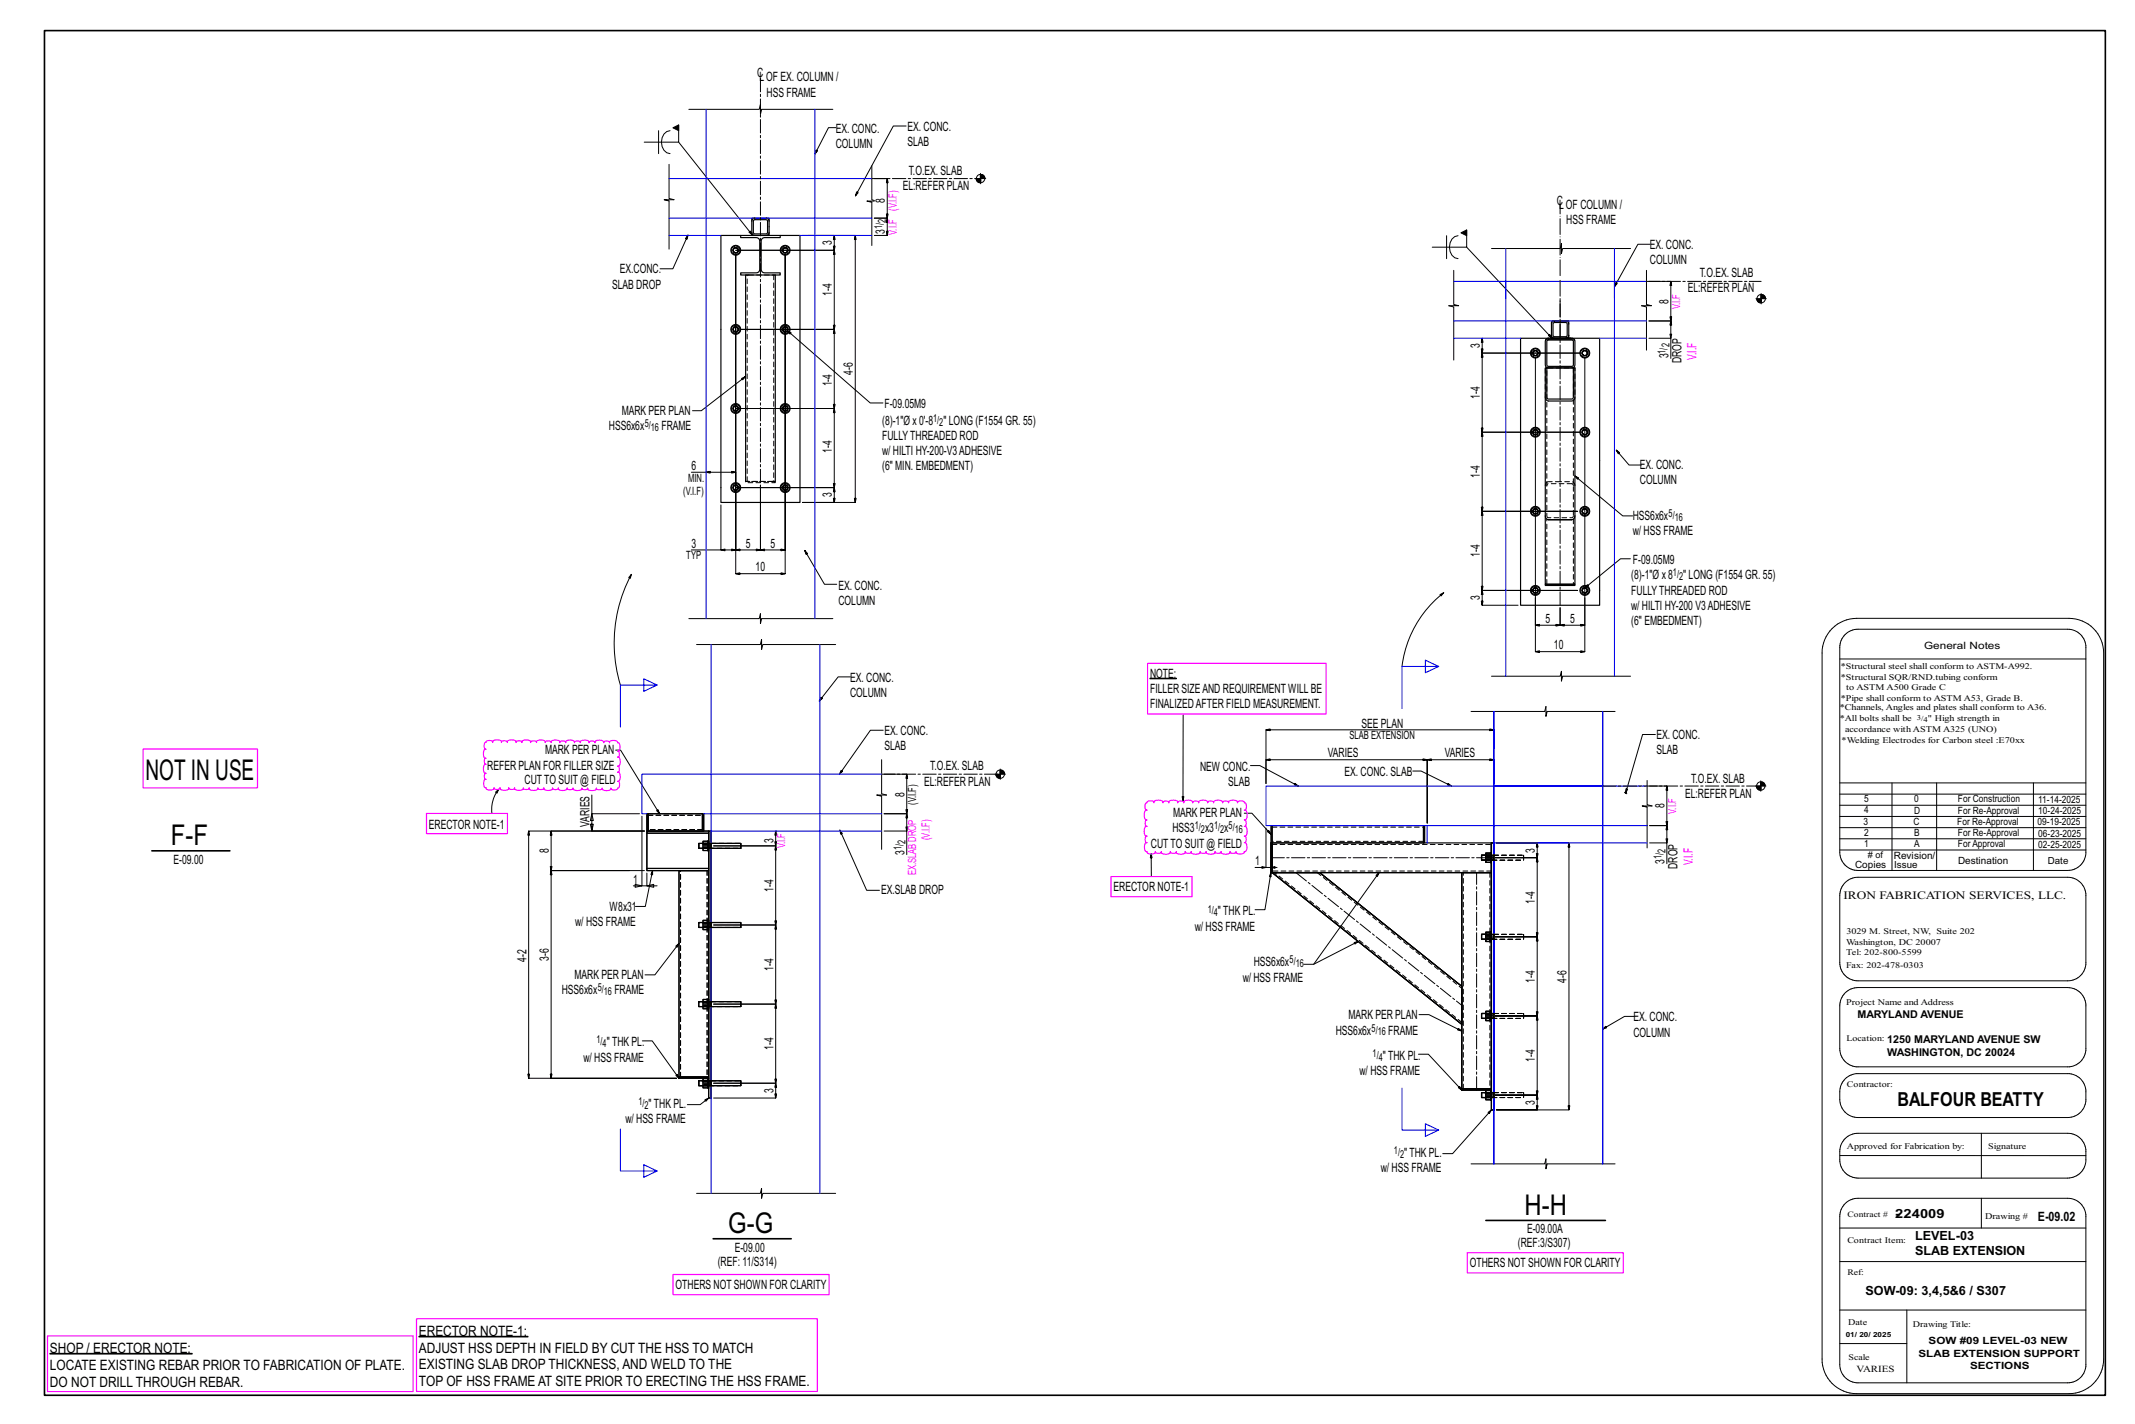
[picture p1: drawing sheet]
<svg xmlns="http://www.w3.org/2000/svg" width="914mm" height="610mm" viewBox="0 0 914 610" stroke-linecap="round" stroke-linejoin="round" font-family="sans-serif">
<defs><g id="words">
<g font-size="12.2">
<text x="62.4" y="334">NOT IN USE</text>
<text x="73.1" y="361.6">F-F</text>
<text x="653" y="520.2">H-H</text>
<text x="311.8" y="527.7">G-G</text>
</g>
<text font-size="8.3" x="812.7" y="473.4">BALFOUR BEATTY</text>
<g font-size="6.1">
<text x="179.4" y="571.8">ERECTOR NOTE-1:</text>
<text x="21.4" y="579.1">SHOP / ERECTOR NOTE:</text>
<text x="179.4" y="579">ADJUST HSS DEPTH IN FIELD BY CUT THE HSS TO MATCH</text>
<text x="21.4" y="586.3">LOCATE EXISTING REBAR PRIOR TO FABRICATION OF PLATE.</text>
<text x="179.4" y="586.3">EXISTING SLAB DROP THICKNESS, AND WELD TO THE</text>
<text x="21.4" y="593.6">DO NOT DRILL THROUGH REBAR.</text>
<text x="179.4" y="593.5">TOP OF HSS FRAME AT SITE PRIOR TO ERECTING THE HSS FRAME.</text>
</g>
<g font-size="5.5">
<text x="324.3" y="33">C</text>
<text x="325.2" y="34.8">L</text>
<text x="328.2" y="34.8">OF EX. COLUMN /</text>
<text x="328.3" y="41.3">HSS FRAME</text>
<text x="357.9" y="56.7">EX. CONC.</text>
<text x="388.6" y="56">EX. CONC.</text>
<text x="357.9" y="63.2">COLUMN</text>
<text x="388.6" y="62.5">SLAB</text>
<text x="389.2" y="74.8">T.O.EX. SLAB</text>
<text x="386.6" y="81.3">EL:REFER PLAN</text>
<text x="379" y="86.8" transform="rotate(-90 379 86.8)">8</text>
<text x="666.8" y="87.8">C</text>
<text x="667.8" y="89.4">L</text>
<text x="670.7" y="89.4">OF COLUMN /</text>
<text x="670.8" y="96">HSS FRAME</text>
<text x="379" y="100.3" transform="rotate(-90 379 100.3)">3</text>
<text x="356.3" y="105" transform="rotate(-90 356.3 105)">3</text>
<text x="706.6" y="106.7">EX. CONC.</text>
<text x="706.6" y="113.2">COLUMN</text>
<text x="265.5" y="117.1">EX.CONC.</text>
<text x="728" y="118.5">T.O.EX. SLAB</text>
<text x="262.2" y="123.6">SLAB DROP</text>
<text x="722.8" y="125.1">EL:REFER PLAN</text>
<text x="356.3" y="126.7" transform="rotate(-90 356.3 126.7)">1-4</text>
<text x="714.6" y="130" transform="rotate(-90 714.6 130)">8</text>
<text x="633.8" y="149" transform="rotate(-90 633.8 149)">3</text>
<text x="714.6" y="153.4" transform="rotate(-90 714.6 153.4)">3</text>
<text x="720.1" y="155.5" transform="rotate(-90 720.1 155.5)">DROP</text>
<text x="365.3" y="160.6" transform="rotate(-90 365.3 160.6)">4-6</text>
<text x="356.3" y="165.5" transform="rotate(-90 356.3 165.5)">1-4</text>
<text x="633.8" y="170.8" transform="rotate(-90 633.8 170.8)">1-4</text>
<text x="266.3" y="177.7">MARK PER PLAN</text>
<text x="378.8" y="174.8">F-09.05M9</text>
<text x="260.8" y="184.2">HSS6x6x</text>
<text x="283.3" y="184.2">FRAME</text>
<text x="377.8" y="181.8">(8)-1&quot;Ø x 0'-8</text>
<text x="404" y="181.8">&quot; LONG (F1554 GR. 55)</text>
<text x="377.8" y="188.3">FULLYTHREADED ROD</text>
<text x="356.3" y="193.8" transform="rotate(-90 356.3 193.8)">1-4</text>
<text x="377.8" y="194.9">w/ HILTI HY-200-V3ADHESIVE</text>
<text x="296.1" y="201.2">6</text>
<text x="377.8" y="201.4">(6&quot; MIN. EMBEDMENT)</text>
<text x="702.3" y="200.9">EX. CONC.</text>
<text x="633.8" y="204.6" transform="rotate(-90 633.8 204.6)">1-4</text>
<text x="702.3" y="207.4">COLUMN</text>
<text x="356.3" y="212.9" transform="rotate(-90 356.3 212.9)">3</text>
<text x="699.3" y="222.5">HSS6x6x</text>
<text x="699.3" y="229">w/ HSS FRAME</text>
<text x="296.1" y="234.4">3</text>
<text x="319.4" y="234.4">5</text>
<text x="330" y="234.4">5</text>
<text x="633.8" y="238.5" transform="rotate(-90 633.8 238.5)">1-4</text>
<text x="323.6" y="244.6">10</text>
<text x="699.3" y="241.3">F-09.05M9</text>
<text x="698.6" y="248">(8)-1&quot;Ø x 8</text>
<text x="720.9" y="248">&quot; LONG (F1554 GR. 55)</text>
<text x="359.1" y="252.4">EX. CONC.</text>
<text x="633.8" y="257" transform="rotate(-90 633.8 257)">3</text>
<text x="698.6" y="254.5">FULLYTHREADED ROD</text>
<text x="359.1" y="258.9">COLUMN</text>
<text x="698.6" y="261">w/ HILTI HY-200 V3ADHESIVE</text>
<text x="661.9" y="266.7">5</text>
<text x="672.4" y="266.7">5</text>
<text x="698.6" y="267.6">(6&quot; EMBEDMENT)</text>
<text x="665.5" y="278">10</text>
<text x="364.1" y="291.9">EX. CONC.</text>
<text x="492.6" y="290.1">NOTE:</text>
<text x="364.1" y="298.4">COLUMN</text>
<text x="492.6" y="296.6">FILLER SIZEAND REQUIREMENT WILLBE</text>
<text x="492.6" y="303.1">FINALIZEDAFTER FIELD MEASUREMENT.</text>
<text x="583.1" y="311.4">SEE PLAN</text>
<text x="378.8" y="314.6">EX. CONC.</text>
<text x="709.4" y="316.2">EX. CONC.</text>
<text x="233.5" y="323">MARK PER PLAN</text>
<text x="378.8" y="321.1">SLAB</text>
<text x="709.4" y="322.7">SLAB</text>
<text x="208.7" y="329.5">REFER PLAN FOR FILLER SIZE</text>
<text x="398.3" y="329.8">T.O.EX. SLAB</text>
<text x="568.7" y="324.2">VARIES</text>
<text x="618.8" y="324.2">VARIES</text>
<text x="224.7" y="335.8">CUTTO SUIT @ FIELD</text>
<text x="514" y="330">NEW CONC.</text>
<text x="575.8" y="332.1">EX. CONC. SLAB</text>
<text x="724.3" y="335">T.O.EX. SLAB</text>
<text x="387.4" y="341.1" transform="rotate(-90 387.4 341.1)">8</text>
<text x="395.8" y="336.3">EL:REFER PLAN</text>
<text x="526" y="336.6">SLAB</text>
<text x="721.7" y="341.5">EL:REFER PLAN</text>
<text x="712.9" y="346" transform="rotate(-90 712.9 346)">8</text>
<text x="252.5" y="353.9" transform="rotate(-90 252.5 353.9)">VARIES</text>
<text x="502.4" y="349.8">MARK PER PLAN</text>
<text x="183.7" y="354.8">ERECTOR NOTE-1</text>
<text x="502.1" y="356.3">HSS3</text>
<text x="516.1" y="356.3">x3</text>
<text x="524.4" y="356.3">x</text>
<text x="235.1" y="365.3" transform="rotate(-90 235.1 365.3)">8</text>
<text x="331.2" y="360.7" transform="rotate(-90 331.2 360.7)">3</text>
<text x="387.4" y="365.9" transform="rotate(-90 387.4 365.9)">3</text>
<text x="492.9" y="362.8">CUTTO SUIT @ FIELD</text>
<text x="657.4" y="365" transform="rotate(-90 657.4 365)">3</text>
<text x="74.3" y="369.8">E-09.00</text>
<text x="537.5" y="370.4">1</text>
<text x="712.9" y="369.8" transform="rotate(-90 712.9 369.8)">3</text>
<text x="718.4" y="371.9" transform="rotate(-90 718.4 371.9)">DROP</text>
<text x="271.2" y="378.2">1</text>
<text x="331.2" y="381.7" transform="rotate(-90 331.2 381.7)">1-4</text>
<text x="377.4" y="382.8">EX.SLAB DROP</text>
<text x="476.9" y="381.3">ERECTOR NOTE-1</text>
<text x="657.4" y="386.8" transform="rotate(-90 657.4 386.8)">1-4</text>
<text x="261.1" y="390.1">W8x31</text>
<text x="521.7" y="391.9">&quot; THK PL.</text>
<text x="246.4" y="396.6">w/ HSS FRAME</text>
<text x="511.7" y="398.4">w/ HSS FRAME</text>
<text x="225.4" y="411.9" transform="rotate(-90 225.4 411.9)">4-2</text>
<text x="235.1" y="411.5" transform="rotate(-90 235.1 411.5)">3-6</text>
<text x="537" y="413.7">HSS6x6x</text>
<text x="246.1" y="419.1">MARK PER PLAN</text>
<text x="331.2" y="415.6" transform="rotate(-90 331.2 415.6)">1-4</text>
<text x="240.6" y="425.6">HSS6x6x</text>
<text x="263.1" y="425.6">FRAME</text>
<text x="532.2" y="420.2">w/ HSS FRAME</text>
<text x="657.4" y="420.7" transform="rotate(-90 657.4 420.7)">1-4</text>
<text x="671" y="420.7" transform="rotate(-90 671 420.7)">4-6</text>
<text x="577.6" y="436.3">MARK PER PLAN</text>
<text x="699.6" y="437.2">EX. CONC.</text>
<text x="572.1" y="442.9">HSS6x6x</text>
<text x="594.6" y="442.9">FRAME</text>
<text x="699.6" y="443.7">COLUMN</text>
<text x="259.8" y="448">&quot; THK PL.</text>
<text x="331.2" y="449.4" transform="rotate(-90 331.2 449.4)">1-4</text>
<text x="249.9" y="454.5">w/ HSS FRAME</text>
<text x="592.2" y="453.6">&quot; THK PL.</text>
<text x="657.4" y="454.5" transform="rotate(-90 657.4 454.5)">1-4</text>
<text x="582.3" y="460.1">w/ HSS FRAME</text>
<text x="331.2" y="467.9" transform="rotate(-90 331.2 467.9)">3</text>
<text x="657.4" y="473" transform="rotate(-90 657.4 473)">3</text>
<text x="277.8" y="474.3">&quot; THK PL.</text>
<text x="267.8" y="480.8">w/ HSS FRAME</text>
<text x="601.4" y="495.2">&quot; THK PL.</text>
<text x="591.4" y="501.7">w/ HSS FRAME</text>
<text x="654" y="527.9">E-09.00A</text>
<text x="872.8" y="522.9">E-09.02</text>
<text x="650" y="533.8">(REF:3/S307)</text>
<text x="314.7" y="535.8">E-09.00</text>
<text x="307.4" y="542.1">(REF: 11/S314)</text>
<text x="629.5" y="542.4">OTHERS NOT SHOWN FOR CLARITY</text>
<text x="289.3" y="551.7">OTHERS NOT SHOWN FOR CLARITY</text>
</g>
<g font-size="5.5" fill="#f0f">
<text x="726.7" y="154.1" transform="rotate(-90 726.7 154.1)">V.I.F</text>
<text x="725" y="370.4" transform="rotate(-90 725 370.4)">V.I.F</text>
</g>
<g font-size="5.4">
<text x="811.7" y="521.2">-</text>
<text x="811.7" y="521.2">224009</text>
<text x="820.3" y="530.8">LEVEL-03</text>
<text x="820.3" y="537.4">SLAB EXTENSION</text>
<text x="799" y="554.6">SOW-09: 3,4,5&amp;6 / S307</text>
</g>
<g font-size="4.9" fill="#f0f">
<text x="384" y="90.3" transform="rotate(-90 384 90.3)">(V.I.F)</text>
<text x="384" y="100.5" transform="rotate(-90 384 100.5)">V.I.F</text>
<text x="719.6" y="132.4" transform="rotate(-90 719.6 132.4)">V.I.F</text>
<text x="717.9" y="348.4" transform="rotate(-90 717.9 348.4)">V.I.F</text>
<text x="398.2" y="359.7" transform="rotate(-90 398.2 359.7)">(V.I.F)</text>
<text x="336.3" y="363.1" transform="rotate(-90 336.3 363.1)">V.I.F</text>
<text x="392.4" y="374.7" transform="rotate(-90 392.4 374.7)">EX.SLAB DROP</text>
</g>
<g font-size="4.9">
<text x="294.8" y="206.2">MIN.</text>
<text x="292.6" y="212">(V.I.F)</text>
<text x="293.9" y="239.5">TYP</text>
<text x="578" y="316.5">SLAB EXTENSION</text>
<text x="392.4" y="344.6" transform="rotate(-90 392.4 344.6)">(V.I.F)</text>
<text x="789.5" y="384.8">IRON FABRICATION SERVICES, LLC.</text>
</g>
<g font-size="4.7">
<text x="379.4" y="95.6" transform="rotate(-90 379.4 95.6)">2</text>
<text x="377.8" y="98.2" transform="rotate(-90 377.8 98.2)">1/</text>
<text x="715" y="148.8" transform="rotate(-90 715 148.8)">2</text>
<text x="713.4" y="151.4" transform="rotate(-90 713.4 151.4)">1/</text>
<text x="276.2" y="183">5/</text>
<text x="278.8" y="184.7">16</text>
<text x="399.7" y="180.6">1/</text>
<text x="402.3" y="182.2">2</text>
<text x="714.7" y="221.2">5/</text>
<text x="717.3" y="222.9">16</text>
<text x="716.5" y="246.8">1/</text>
<text x="719.1" y="248.4">2</text>
<text x="511.8" y="355.1">1/</text>
<text x="514.4" y="356.7">2</text>
<text x="520" y="355.1">1/</text>
<text x="522.6" y="356.7">2</text>
<text x="526.2" y="355.1">5/</text>
<text x="528.8" y="356.7">16</text>
<text x="386.1" y="363.8" transform="rotate(-90 386.1 363.8)">1/</text>
<text x="387.8" y="361.2" transform="rotate(-90 387.8 361.2)">2</text>
<text x="713.3" y="365.1" transform="rotate(-90 713.3 365.1)">2</text>
<text x="711.7" y="367.7" transform="rotate(-90 711.7 367.7)">1/</text>
<text x="517.3" y="390.6">1/</text>
<text x="519.9" y="392.3">4</text>
<text x="552.3" y="412.5">5/</text>
<text x="555" y="414.1">16</text>
<text x="256" y="424.4">5/</text>
<text x="258.6" y="426">16</text>
<text x="587.4" y="441.6">5/</text>
<text x="590.1" y="443.3">16</text>
<text x="255.5" y="446.7">1/</text>
<text x="258.1" y="448.4">4</text>
<text x="587.9" y="452.3">1/</text>
<text x="590.5" y="454">4</text>
<text x="273.4" y="473">1/</text>
<text x="276.1" y="474.7">2</text>
<text x="597" y="493.9">1/</text>
<text x="599.6" y="495.6">2</text>
</g>
<g font-size="4.6">
<text x="795.6" y="436">MARYLAND AVENUE</text>
<text x="808.3" y="446.4">1250 MARYLAND AVENUE SW</text>
<text x="808.3" y="452">WASHINGTON, DC 20024</text>
</g>
<g font-size="4.3">
<text x="824.1" y="277.6">General Notes</text>
<text x="798.4" y="343.5">5</text>
<text x="819.8" y="343.5">0</text>
<text x="838.6" y="343.5">For Construction</text>
<text x="873" y="343.8">11-14-2025</text>
<text x="798.1" y="353">3</text>
<text x="798.4" y="348.2">4</text>
<text x="819.5" y="353.1">C</text>
<text x="819.8" y="348.3">D</text>
<text x="838.3" y="353.1">For Re-Approval</text>
<text x="838.6" y="348.3">For Re-Approval</text>
<text x="872.7" y="353.4">09-19-2025</text>
<text x="873" y="348.6">10-24-2025</text>
<text x="798.4" y="357.8">2</text>
<text x="819.8" y="357.9">B</text>
<text x="838.6" y="357.8">For Re-Approval</text>
<text x="873" y="358.1">06-23-2025</text>
<text x="798.4" y="362.6">1</text>
<text x="819.8" y="362.6">A</text>
<text x="838.6" y="362.6">For Approval</text>
<text x="873" y="362.9">02-25-2025</text>
<text x="794.5" y="371.5">Copies</text>
<text x="811.1" y="367.7">Revision/</text>
<text x="838.6" y="369.7">Destination</text>
<text x="826" y="575.6">SOW #09 LEVEL-03 NEW</text>
<text x="821.7" y="580.8">SLAB EXTENSION SUPPORT</text>
<text x="843.7" y="586">SECTIONS</text>
</g>
<g font-size="4.2">
<text x="811.3" y="371.4">Issue</text>
<text x="877.1" y="369.8">Date</text>
</g>
<text font-size="4" x="795.1" y="587.5">VARIES</text>
<text font-size="3.9" x="799.9" y="367.1"># of</text>
<g font-size="3.7">
<text x="788.4" y="286.2">*Structural steel shall conform to ASTM-A992.</text>
<text x="788.4" y="291.2">*Structural SQR/RND.tubing conform</text>
<text x="790.7" y="295.5">to ASTM A500 Grade C</text>
<text x="787.9" y="304.1">*Channels, Angles and plates shall conform to A36.</text>
<text x="788.4" y="300.2">*Pipe shall conform to ASTM A53, Grade B.</text>
<text x="788" y="308.9">*All bolts shall be</text>
<text x="825.7" y="308.9">&quot; High strength in</text>
<text x="790.2" y="313.2">accordance with ASTM A325 (UNO)</text>
<text x="788.8" y="318">*Welding Electrodes for Carbon steel :E70xx</text>
<text x="790.8" y="399.9">3029 M. Street, NW, Suite 202</text>
<text x="790.7" y="404.6">Washington, DC 20007</text>
<text x="790.7" y="409">Tel: 202-800-5599</text>
<text x="790.7" y="414.2">Fax: 202-478-0303</text>
<text x="790.7" y="430">Project Name and Address</text>
<text x="790.8" y="445.6">Location:</text>
<text x="791" y="465.3">Contractor:</text>
<text x="791" y="491.9">Approved for Fabrication by:</text>
<text x="851.5" y="492">Signature</text>
<text x="850.2" y="522">Drawing #</text>
<text x="791.2" y="532.3">Contract Item:</text>
<text x="791.5" y="567.4">Date</text>
<text x="819.3" y="568.1">Drawing Title:</text>
<text x="791.7" y="582.1">Scale</text>
</g>
<text font-size="3.6" x="791.2" y="545.9">Ref:</text>
<text font-size="3.5" x="791.3" y="520.8">Contract #</text>
<g font-size="3.2">
<text x="821" y="308">3/</text>
<text x="823.9" y="309.1">4</text>
</g>
<text font-size="3" x="790.5" y="572.4">01/ 20/ 2025</text>
</g></defs>
<path d="M492.6 290.4l11.2 .2zM21.4 579.4h60.9v.2h-60.9zM179.4 572.1h46.7v.2h-46.7z" fill="#000" stroke="#000" stroke-width=".5"/>
<g fill="none" stroke="#000" stroke-width=".43">
<path d="M282.1 55.9v9.9M287 55.9a4.8 4.8 0 0 0-3.4 6.8l.8 1.6 1.2 1.1 1.4 .4M290.7 53.5v7.4h-14.8M295 46.8h30.2l.5-2.1v4.2l.5-2.1h30.5M358 54.6h-3.2l-5.8 11.4 .5-1.8 .7 .4-1.2 1.4M388.1 53.9h-5.5l-16.2 30 .5-1.8 .6 .4-1.1 1.4M286.5 70.4v14.6l2.2 .5h-4.3l2.1 .5v20.6M290.7 60.9l31.5 39.6-1.4-1.1 .6-.5 .8 1.6M373.4 70.9v14.7l1.1 .2M374.5 76.5h5.5l-.4 1.7h.8l-.4-1.7v16.9l-.4-1.8h.8l-.4 1.8h-5.5h5.5l-.4 1.7h.8l-.4-1.7v7.4l-.4-1.8h.8l-.4 1.8h-5.5M417.7 76.5h4.5M420 74.2v4.5"/>
<path d="M374.5 86.1h-3.2l2.1 .5v18.5M628.2 98.4v7.4h-14.8M294.7 100.6l-1.1 1.5 .7 .3 .4-1.8-6.5 14.5h-5.5M315.1 109.3v126.1l1.8 .4v-.8l-1.8 .4h10.6l-1.8 .4v-.8l1.8 .4v-27.7v27.7l1.7 .4v-.8l-1.7 .4h10.6l-1.8 .4v-.8l1.8 .4v-126.1v136.3l-1.8-.4v.8l1.8-.4h-21.2l1.8-.4v.8l-1.8-.4zM343.7 100.8h22.6l-.4 1.7h.8l-.4-1.7v114.3l-.4-1.8h.8l-.4 1.8h-22.6h13.6l.4-1.8h-.8l.4 1.8v-6.4l.4 1.8h-.8l.4-1.8h-42.2M345.8 100.8h11.5l-.4 1.7h.8l-.4-1.7v6.3l-.4-1.7h.8l-.4 1.7h-42.2h42.2l-.4 1.8h.8l-.4-1.8v33.9l-.4-1.7h.8l-.4 1.7h-40.1h40.1l-.4 1.8h.8l-.4-1.8v33.9l-.4-1.8h.8l-.4 1.8h-42.2h42.2l-.4 1.7h.8l-.4-1.7v33.8l-.4-1.7h.8l-.4 1.7h-42.2M619.6 100.9v9.8M622.6 115.7v14.6l2.1 .6h-4.2l2.1 .5v22.7M624.5 100.9a4.8 4.8 0 0 0-3.4 6.8l.8 1.6 1.2 1.1 1.4 .3M628.2 105.8l36.5 38.9-1.5-1 .5-.5 1 1.5M638.8 106.4h29.4l.5-2.1v4.2l.6-2.1h29.1M705.2 115.7v14.6l2.1 .6h-4.2l2.1 .5v18.5"/>
<path d="M706.7 104.6h-5.2l-10 18.1 .5-1.7 .7 .3-1.2 1.4M706.2 120.5h9.4l-.4 1.7h.8l-.4-1.7v16.9l-.4-1.8h.8l-.4 1.8h-9.4h9.4l-.4 1.7h.8l-.4-1.7v7.4M752.1 127.9h4.4M754.3 125.6v4.5M337.3 141.6l1 1.4 .5-.6-1.5-.8 35.4 30.9h5.5M634.8 144.8l-.4 1.8h.8l-.4-1.8v6.4l-.4-1.8h.8l-.4 1.8h41.8h-41.8l-.4 1.7h.8l-.4-1.7v33.8l-.4-1.7h.8l-.4 1.7h41.8h-41.8l-.4 1.8h.8l-.4-1.8v33.9l-.4-1.8h.8l-.4 1.8h40.8h-40.8l-.4 1.7h.8l-.4-1.7v33.9l-.4-1.8h.8l-.4 1.8h40.8h-40.8l-.4 1.7h.8l-.4-1.7v6.3l-.4-1.7h.8l-.4 1.7h15.4M657.6 153.3v114.4l1.7 .3v-.7l-1.7 .4h10.6l-1.8 .3v-.7l1.8 .4v-7.5v7.5l1.7 .3v-.7l-1.7 .4h10.6l-1.8 .3v-.7l1.8 .4v-114.4M706.2 144.8h9.4v8.6M715.2 143.1h.8l-.4 1.7zM319.3 161.2l-1.7 .8 .5 .6 1.2-1.4-18.9 14.6h-3.8M692.2 192.7l.9 1.6 .6-.5-1.5-1.1 5.5 6.4h5.3M296.1 202.2h6.3l1.8 .3v-.7l-1.8 .4h12.7l-1.7 .3v-.7l1.7 .4v6.5"/>
<path d="M308.8 216.2v19.2h-12.7M315.1 210.9v24.5l-1.7-.4v.8l1.7-.4h-6.3M674.5 203.8l1.1 1.4 .5-.6-1.6-.8 20.5 17.1h4.2M308.8 235.4l1.7-.4v.8zM344.6 235.6l.6 1.7 .7-.4-1.3-1.3 8.5 14.5h5.3M698.3 239.2h-4.2l-15.3 12.5 1.1-1.4 .5 .6-1.6 .8M270.4 245.9l-.5 1.7-.6-.3zM270.4 245.9a62.2 62.2 0 0 0-4.7 47.4M616.7 254.5l1.6-.8-1.1 1.4zM618.3 253.7a47.4 47.4 0 0 0-17.8 31.6M657.6 255.9v23.1l1.7 .3v-.7l-1.7 .4h21.2l-1.8 .3v-.7l1.8 .4v-23.1M295 264.8h30.2l.5-2.1v4.2l.5-2.1h30.5"/>
<path d="M298.3 275.9h27.3l.6-2.1v4.2l.5-2.1h31.2M784.7 269.1a15.1 15.1 0 0 1 10.5-4.4h90.9a14.9 14.9 0 0 1 14.9 14.9v302.2a14.9 14.9 0 0 1-14.9 14.8h-90.9a14.7 14.7 0 0 1-14.8-14.8v-302.2a14.7 14.7 0 0 1 4.3-10.5zM790.2 271.6a7.9 7.9 0 0 1 5.6-2.2h89.8a7.8 7.8 0 0 1 7.8 7v88.4a7.7 7.7 0 0 1-7.8 7.8h-89.8a7.8 7.8 0 0 1-7.8-7.8v-87.7a7.6 7.6 0 0 1 2.2-5.5zM364.2 289.8h-5.2l-8.1 10.3 .8-1.6 .6 .5-1.4 1.1M638.8 289.5h29.4l.5-2.1v4.2l.6-2.1h29.1M788 282.1h105.4M378.3 312.6h-5.5l-13.3 18.8 .7-1.6 .7 .4-1.4 1.2M506.7 305.6v37.2l-.4-1.8h.7l-.3 1.8M630 304.6h31.6l.5-2.1v4.2l.5-2.1h29.1M709 314.4h-5.5l-7.3 25.1 .2-1.8 .7 .2-.9 1.6M212.3 339.1l1.3-1.2-.7 1.7zM213.6 337.9a14 14 0 0 0-2.9 10.3"/>
<path d="M263.7 321.1h2.1l16.7 27.3-1.3-1.3 .7-.4 .6 1.7M377.6 325.2v14.6l2.1 .6h-4.2l2.1 .5v22.7M378.6 331.4h9.8l-.4 1.8h.7l-.3-1.8v17l-.4-1.8h.7l-.3 1.8h-9.8h9.8l-.4 1.7h.7l-.3-1.7v7.4M426.2 331.4h4.4M428.4 329.2v4.4M535.6 327.7h4l16.4 8.8-1.7-.5 .4-.7 1.3 1.2M605.1 330.1h3.5l13.1 6.4-1.8-.4 .3-.7 1.5 1.1M639.8 320.2v-7.8l-1.7-.3v.7l1.7-.4h-97.6l1.8-.3v.7l-1.8-.4v23v-10.2l1.8 .4v-.7l-1.8 .3h69l-1.7 .4v-.7l1.7 .3v27.2v-27.2l1.8 .4v-.7l-1.8 .3h28.6l-1.7 .4v-.7l1.7 .3v10.2M695.8 339.2l.4 .3M696.2 339.5l.5 .3M705.4 334.1v10.4l2.2 .5h-4.3l2.1 .5v17.5M706.5 336.5h7.4l-.4 1.7h.8l-.4-1.7v16.9l-.4-1.7h.8l-.4 1.7h-7.4h7.4l-.4 1.8h.8l-.4-1.8v7.4"/>
<path d="M751.9 336.5h4.4M754.1 334.3v4.4M788 335.2h105.4M788 340h105.4M810.3 335.2v37.4M829.4 335.2v37.4M870.9 335.2v37.4M253.5 348.4l.6 2.9h-1.2zM253.5 340.3v8.1h20.4M253.5 348.4v7.4l-.6-3h1.2l-.6 3h22.5M274.9 349.4v29.8h-3.7M276 355.8h-40l-.3 1.7h.7l-.4-1.7v16.9l-.3-1.8h.7l-.4 1.8h40"/>
<path d="M276 355.8h-49.6l-.4 1.7h.8l-.4-1.7v105.8l-.4-1.8h.8l-.4 1.8h63.4h-53.8l.4-1.8h-.7l.3 1.8v-88.9l.4 1.7h-.7l.3-1.7h33.6M332.4 355.8l-.6 1.7h.8l-.4-1.7v6.3l-.4-1.7h.8l-.4 1.7h-26.6h26.6l-.4 1.8h.8l-.4-1.8v33.9l-.4-1.8h.8l-.4 1.8h-26.6h26.6l-.4 1.7h.8l-.4-1.7v33.8l-.4-1.7h.8l-.4 1.7h-26.6h26.6l-.4 1.8h.8l-.4-1.8v33.9l-.4-1.7h.8l-.4 1.7h-26.6h26.6l-.4 1.8h.8l-.4-1.8v6.4l-.4-1.8h.8l-.4 1.8h-26.6M359.7 355.4l.4 1.7 .7-.3-1.1-1.4 11.5 25.7h5.5M378.6 355.8h9.8v10.1M388 354h.7l-.3 1.8zM532.9 348.1h3.3l8.1 9-1.4-1 .5-.5 .9 1.5M542.2 354.5v16.9h-4.7M713.5 359.1h.8l-.4 1.7zM788 349.5h105.4M788 359.1h105.4M788 344.7h105.4M788 354.3h105.4"/>
<path d="M272 378.6l2.9 .6-2.9 .6zM274.9 379.2h6.5M277.1 379.2l2.9-.6v1.2zM277.1 373.8v5.4M279.5 372.7l-.7 1.6 .7 .2v-1.8l-3.1 15.3h-4.3M493 365.5l-.3 1.7h.7l-.4-1.7 .1 9.8M540.5 371l1.7 .4-1.7 .3zM542.2 371.4h4.7M544.3 371.4l1.8-.4v.7zM544.3 373.5l-.6 1.7 .7 .1-.1-1.8-2.5 15.9h-4.3M544.3 371.4v1.1M590.7 373.5l-1.4 1.2 .6 .5 .8-1.7-28.1 39.3h-4.2"/>
<path d="M640.9 360.8h31.1l-.4 1.8h.7l-.3-1.8v114.3l-.4-1.7h.7l-.3 1.7h-31.1h17.5l.3-1.7h-.7l.4 1.7v-6.3l.3 1.7h-.7l.4-1.7h-18.6h18.6l.3-1.8h-.7l.4 1.8v-33.9l.3 1.8h-.7l.4-1.8h-18.6h18.6l.3-1.7h-.7l.4 1.7v-33.8l.3 1.7h-.7l.4-1.7h-18.6h18.6l.3-1.8h-.7l.4 1.8v-33.9l.3 1.7h-.7l.4-1.7h-18.6h18.6l.3-1.8h-.7l.4 1.8v-6.4l.3 1.8h-.7l.4-1.8zM706.5 360.8h7.4v9M788 363.9h105.4M790.2 377.8a7.9 7.9 0 0 1 5.6-2.2h89.8a7.9 7.9 0 0 1 7.8 7v30.3a7.8 7.8 0 0 1-7.8 7h-89.8a7.8 7.8 0 0 1-7.8-7.8v-28.7a7.8 7.8 0 0 1 2.2-5.6zM290.8 403.9l-1.4 1.1 .6 .5 .8-1.6-10.3 13.4h-4.2M581.7 403l-1.7 .5 .3 .7 1.4-1.2-19.1 9.8M607.7 434.4h4.3l14.1 7-1.8-.5 .4-.6 1.4 1.1M700 435.1h-4.2l-9.4 5.5 1.3-1.2 .4 .6-1.7 .6M790.2 425a7.9 7.9 0 0 1 5.6-2.2h89.8a7.9 7.9 0 0 1 7.8 7v19.9a7.9 7.9 0 0 1-7.1 7h-91.3a7.9 7.9 0 0 1-7-7.8v-18.3a7.9 7.9 0 0 1 2.2-5.6zM275.1 445.6h4.2l11.5 16-1.3-1.2 .6-.4 .7 1.6M607.5 451.3h4.3l14.3 15.4-1.5-1.1 .5-.5 1 1.6M303.5 470.1l-1.6 .7 .5 .6 1.1-1.3-3.6 2.8h-5.5"/>
<path d="M638.8 475.1l-1.5 1.1 .6 .5 .9-1.6-16.7 18.8h-4.2M790.2 461.9l1.9-1.4 2.9-.9h91.3a7.8 7.8 0 0 1 7.1 7v4.8a7.8 7.8 0 0 1-7.8 7h-89.8a7.8 7.8 0 0 1-7.8-7.8v-3.2a7.9 7.9 0 0 1 2.2-5.5zM630 498.2h31.6l.5-2.1v4.3l.5-2.2h29.1M788 494.7h105.4M790.2 487.4a7.9 7.9 0 0 1 5.6-2.2h89.8a7.8 7.8 0 0 1 7.8 7v4.3a7.8 7.8 0 0 1-7.8 7.8h-89.8a7.9 7.9 0 0 1-7.8-7.8v-3.6a7.6 7.6 0 0 1 2.2-5.5zM848.6 485.2v19.1M298.3 510.9h27.3l.6-2.1v4.2l.5-2.1h31.2M790.2 515.3a7.9 7.9 0 0 1 5.6-2.3h89.8a7.8 7.8 0 0 1 7.8 7v65a7.9 7.9 0 0 1-7.8 7h-89.8a7.8 7.8 0 0 1-7.8-7.8v-63.5a7.6 7.6 0 0 1 2.2-5.4zM848.6 513v12.7M788 525.7h105.4M788 540.1h105.4M788 560.8h105.4"/>
<path d="M788 575.2h28.7M816.7 560.8v31.2"/>
<circle cx="420" cy="76.5" r="1.8"/>
<circle cx="754.3" cy="127.9" r="1.8"/>
<circle cx="428.4" cy="331.4" r="1.8"/>
<circle cx="754.1" cy="336.5" r="1.8"/>
</g>
<g fill="none" stroke="#000" stroke-width=".7">
<path d="M19 13.1h882.7v584.2h-882.7zM418.2 76.7h1.8M418.2 77h1.8M418.3 77.2h1.7M418.5 77.5h1.5M418.7 77.8h1.3M419.1 78h.9M420 75.9h1.7M420 74.9h.8M420 75.1h1.2M420 75.4h1.4M420 75.7h1.6"/>
<path d="M420 76.2h1.7M752.5 128.1h1.8M752.6 128.4h1.7M752.7 128.7h1.6M752.8 128.9h1.5M753.1 129.2h1.2M753.4 129.5h.9M754.3 126.3h.8M754.3 127.1h1.6M754.3 127.6h1.8M754.3 127.3h1.7M754.3 126.5h1.2"/>
<path d="M754.3 126.8h1.4M426.6 331.7h1.8M426.7 332h1.7M426.8 332.2h1.6M426.9 332.5h1.5M427.2 332.7h1.2M427.5 333h.9M428.4 330.6h1.6M428.4 329.8h.8M428.4 330.4h1.4M428.4 330.1h1.2M428.4 330.9h1.7"/>
<path d="M428.4 331.2h1.8M752.3 336.8h1.8M752.4 337h1.7M752.5 337.3h1.6M752.7 337.6h1.4M752.9 337.8h1.2M753.3 338.1h.8M754.1 336.2h1.8M754.1 335.4h1.5M754.1 335.2h1.2M754.1 335.7h1.6M754.1 334.9h.9"/>
<path d="M754.1 336h1.7M65 364.2h33.5M305.4 530.3h33.5M636.4 522.5h51.2"/>
</g>
<path d="M491.5 284h76.5v21.7h-76.5zM207.6 318l.6-.2a1.59 1.59 0 0 1 2.8 0v-.3a2.77 2.77 0 0 1 3.8 0v.4a1.41 1.41 0 0 1 2.5 0l-.1-.4a2.77 2.77 0 0 1 3.9 0l-.1 .4a1.41 1.41 0 0 1 2.5 0v-.4a2.77 2.77 0 0 1 3.8 0v.4a1.41 1.41 0 0 1 2.5 0l-.1-.4a2.77 2.77 0 0 1 3.9 0l-.1 .4a1.41 1.41 0 0 1 2.5 0v-.4a2.77 2.77 0 0 1 3.8 .1v.3a1.41 1.41 0 0 1 2.5 0v-.3a2.77 2.77 0 0 1 3.8 0l-.1 .3a1.41 1.41 0 0 1 2.5 .1v-.4a2.77 2.77 0 0 1 3.8 0v.4a1.41 1.41 0 0 1 2.5 0v-.4a2.77 2.77 0 0 1 3.8 0v.4a1.41 1.41 0 0 1 2.5 0l-.1-.4a2.54 2.54 0 0 1 3.5 .1v.3h.3a2.62 2.62 0 0 1 0 3.6l-.3-.1a1.45 1.45 0 0 1 0 2.6h.4a2.86 2.86 0 0 1 0 3.9h-.4a1.45 1.45 0 0 1 0 2.6l.4-.1a2.86 2.86 0 0 1 0 4h-.4l.3-.1a2.15 2.15 0 0 1 0 3h-.3a1.59 1.59 0 0 1-2.8-.1v.4a2.77 2.77 0 0 1-3.8 0v-.4a1.41 1.41 0 0 1-2.5 0l.1 .4a2.77 2.77 0 0 1-3.9 0l.1-.4a1.41 1.41 0 0 1-2.5 0v.4a2.77 2.77 0 0 1-3.8 0v-.4a1.41 1.41 0 0 1-2.5 0v.4a2.77 2.77 0 0 1-3.8 0l.1-.4a1.41 1.41 0 0 1-2.5 0v.3a2.77 2.77 0 0 1-3.8 0v-.3a1.41 1.41 0 0 1-2.5 0v.3a2.77 2.77 0 0 1-3.8 0l.1-.4a1.41 1.41 0 0 1-2.5 0v.4a2.77 2.77 0 0 1-3.8 0v-.4a1.41 1.41 0 0 1-2.5 0v.4a2.77 2.77 0 0 1-3.8 0v-.4a1.41 1.41 0 0 1-2.5 0l.1 .3a2.54 2.54 0 0 1-3.5 0v-.3h-.4a2.62 2.62 0 0 1 0-3.6h.4a1.45 1.45 0 0 1 0-2.5h-.4a2.86 2.86 0 0 1 0-4l.4 .1a1.45 1.45 0 0 1 0-2.6h-.4a2.86 2.86 0 0 1 0-3.9h.4l-.3 .1a2.12 2.12 0 0 1-.3-2.8zM61.3 320.7h49v16.6h-49zM182.7 348.2h34.6v8.7h-34.6zM490.7 343.9l.6-.2v-.3a2.13 2.13 0 0 1 2.9 0v.3l-.1-.4a2.84 2.84 0 0 1 4 0l-.1 .4a1.44 1.44 0 0 1 2.6 0l-.1-.4a2.84 2.84 0 0 1 4 0l-.1 .4a1.44 1.44 0 0 1 2.6 0l-.1-.4a2.84 2.84 0 0 1 4 0l-.1 .4a1.44 1.44 0 0 1 2.6 0l-.1-.4a2.84 2.84 0 0 1 4 0l-.1 .4a1.44 1.44 0 0 1 2.6 0l-.1-.4a2.84 2.84 0 0 1 4 0l-.1 .4a1.44 1.44 0 0 1 2.6 0l-.1-.4a2.84 2.84 0 0 1 4 0l-.1 .4v-.3a2.13 2.13 0 0 1 2.9 0v.3h.3a2.31 2.31 0 0 1 0 3.1h-.3h.4a3.1 3.1 0 0 1 0 4.2h-.4a1.57 1.57 0 0 1 0 2.8l.4-.1a3.1 3.1 0 0 1 0 4.3l-.4-.1a1.57 1.57 0 0 1 0 2.8h.4a2.83 2.83 0 0 1 0 3.9l-.4-.1v.4a2.6 2.6 0 0 1-3.5 0v-.4a1.44 1.44 0 0 1-2.6 0l.1 .4a2.84 2.84 0 0 1-4 0l.1-.4a1.44 1.44 0 0 1-2.6 0l.1 .4a2.84 2.84 0 0 1-4 0l.1-.4a1.44 1.44 0 0 1-2.6 0l.1 .4a2.84 2.84 0 0 1-4 0l.1-.4a1.44 1.44 0 0 1-2.6 0l.1 .4a2.84 2.84 0 0 1-4 0l.1-.4a1.44 1.44 0 0 1-2.6 0l.1 .4a2.84 2.84 0 0 1-4 0l.1-.4a1.44 1.44 0 0 1-2.6 0l.1 .4a2.6 2.6 0 0 1-3.6 0v-.4l-.4 .1a2.83 2.83 0 0 1 0-3.9h.4a1.57 1.57 0 0 1 0-2.8l-.4 .1a3.1 3.1 0 0 1 0-4.3l.4 .1a1.57 1.57 0 0 1 0-2.8h-.4a3.1 3.1 0 0 1 0-4.2h.4h-.3a2.29 2.29 0 0 1-.3-2.9zM475.9 375.3h34.6v8.6h-34.6zM628.4 536.3h66.9v8.6h-66.9zM288.3 545.6h66.8v8.6h-66.8zM20.3 571.9h156.7v23.8h-156.7zM178.4 564.6h171.7v31.1h-171.7z" fill="none" stroke="#f0f" stroke-width=".5"/>
<g fill="#000" stroke="#000" stroke-width=".43">
<path d="M288.2 54.7l2.5-1.2v2.4zM314 107.1a1.13 1.13 0 0 0 1.1 1.1 1.13 1.13 0 0 0 1.1-1.1 1.12 1.12 0 0 1-1.1 1.2 1.12 1.12 0 0 1-1.1-1.2zM314.2 106.5a1.07 1.07 0 0 1 1.2-.4 1.07 1.07 0 0 1 .8 1 1.09 1.09 0 0 0-1.1-1 1.09 1.09 0 0 0-1.1 1zM335.2 107.1a1.13 1.13 0 0 0 1.1 1.1 1.13 1.13 0 0 0 1.1-1.1 1.12 1.12 0 0 1-1.1 1.2 1.12 1.12 0 0 1-1.1-1.2zM335.4 106.5a1.07 1.07 0 0 1 1.2-.4 1.07 1.07 0 0 1 .7 1 1.09 1.09 0 0 0-1.1-1 1.09 1.09 0 0 0-1 1zM625.7 99.7l2.5-1.3v2.5zM314 141a1.13 1.13 0 0 0 1.1 1.1 1.13 1.13 0 0 0 1.1-1.1 1.12 1.12 0 0 1-1.1 1.1 1.12 1.12 0 0 1-1.1-1.1zM314.2 140.4a1.07 1.07 0 0 1 1.2-.5 1.07 1.07 0 0 1 .8 1.1 1.09 1.09 0 0 0-1.1-1 1.09 1.09 0 0 0-1.1 1zM335.2 141a1.13 1.13 0 0 0 1.1 1.1 1.13 1.13 0 0 0 1.1-1.1 1.12 1.12 0 0 1-1.1 1.1 1.12 1.12 0 0 1-1.1-1.1zM335.4 140.4a1.07 1.07 0 0 1 1.2-.5 1.07 1.07 0 0 1 .7 1.1 1.09 1.09 0 0 0-1.1-1 1.09 1.09 0 0 0-1 1zM656.5 151.2a1.13 1.13 0 0 0 1.1 1 1.13 1.13 0 0 0 1.1-1 1.12 1.12 0 0 1-1.1 1.1 1.12 1.12 0 0 1-1.1-1.1zM656.7 150.5a1.07 1.07 0 0 1 1.2-.4 1.07 1.07 0 0 1 .8 1.1 1.09 1.09 0 0 0-1.1-1.1 1.09 1.09 0 0 0-1.1 1.1z"/>
<path d="M677.6 151.2a1.13 1.13 0 0 0 1.2 1 1.13 1.13 0 0 0 1.1-1 1.12 1.12 0 0 1-1.1 1.1 1.12 1.12 0 0 1-1.2-1.1zM677.9 150.5a1.07 1.07 0 0 1 1.2-.4 1.07 1.07 0 0 1 .7 1.1 1.09 1.09 0 0 0-1.1-1.1 1.09 1.09 0 0 0-1.1 1.1zM314 174.9a1.13 1.13 0 0 0 1.1 1 1.13 1.13 0 0 0 1.1-1 1.12 1.12 0 0 1-1.1 1.1 1.12 1.12 0 0 1-1.1-1.1zM314.2 174.2a1.07 1.07 0 0 1 1.2-.4 1.07 1.07 0 0 1 .8 1.1 1.09 1.09 0 0 0-1.1-1.1 1.09 1.09 0 0 0-1.1 1.1zM335.2 174.9a1.13 1.13 0 0 0 1.1 1 1.13 1.13 0 0 0 1.1-1 1.12 1.12 0 0 1-1.1 1.1 1.12 1.12 0 0 1-1.1-1.1zM335.4 174.2a1.07 1.07 0 0 1 1.2-.4 1.07 1.07 0 0 1 .7 1.1 1.09 1.09 0 0 0-1.1-1.1 1.09 1.09 0 0 0-1 1.1zM656.5 185a1.13 1.13 0 0 0 1.1 1.1 1.13 1.13 0 0 0 1.1-1.1 1.12 1.12 0 0 1-1.1 1.1 1.12 1.12 0 0 1-1.1-1.1zM656.7 184.4a1.07 1.07 0 0 1 1.2-.4 1.07 1.07 0 0 1 .8 1 1.09 1.09 0 0 0-1.1-1 1.09 1.09 0 0 0-1.1 1zM677.6 185a1.13 1.13 0 0 0 1.2 1.1 1.13 1.13 0 0 0 1.1-1.1 1.12 1.12 0 0 1-1.1 1.1 1.12 1.12 0 0 1-1.2-1.1zM677.9 184.4a1.07 1.07 0 0 1 1.2-.4 1.07 1.07 0 0 1 .7 1 1.09 1.09 0 0 0-1.1-1 1.09 1.09 0 0 0-1.1 1zM314 208.7a1.13 1.13 0 0 0 1.1 1.1 1.13 1.13 0 0 0 1.1-1.1 1.12 1.12 0 0 1-1.1 1.2 1.12 1.12 0 0 1-1.1-1.2zM314.2 208.1a1.07 1.07 0 0 1 1.2-.4 1.07 1.07 0 0 1 .8 1 1.09 1.09 0 0 0-1.1-1 1.09 1.09 0 0 0-1.1 1z"/>
<path d="M335.2 208.7a1.13 1.13 0 0 0 1.1 1.1 1.13 1.13 0 0 0 1.1-1.1 1.12 1.12 0 0 1-1.1 1.2 1.12 1.12 0 0 1-1.1-1.2zM335.4 208.1a1.07 1.07 0 0 1 1.2-.4 1.07 1.07 0 0 1 .7 1 1.09 1.09 0 0 0-1.1-1 1.09 1.09 0 0 0-1 1zM656.5 218.9a1.13 1.13 0 0 0 1.1 1 1.13 1.13 0 0 0 1.1-1 1.12 1.12 0 0 1-1.1 1.1 1.12 1.12 0 0 1-1.1-1.1zM656.7 218.2a1.07 1.07 0 0 1 1.2-.4 1.07 1.07 0 0 1 .8 1.1 1.09 1.09 0 0 0-1.1-1.1 1.09 1.09 0 0 0-1.1 1.1zM677.6 218.9a1.13 1.13 0 0 0 1.2 1 1.13 1.13 0 0 0 1.1-1 1.12 1.12 0 0 1-1.1 1.1 1.12 1.12 0 0 1-1.2-1.1zM677.9 218.2a1.07 1.07 0 0 1 1.2-.4 1.07 1.07 0 0 1 .7 1.1 1.09 1.09 0 0 0-1.1-1.1 1.09 1.09 0 0 0-1.1 1.1zM656.5 252.8a1.13 1.13 0 0 0 1.1 1 1.13 1.13 0 0 0 1.1-1 1.12 1.12 0 0 1-1.1 1.1 1.12 1.12 0 0 1-1.1-1.1zM656.7 252.1a1.07 1.07 0 0 1 1.2-.4 1.07 1.07 0 0 1 .8 1.1 1.09 1.09 0 0 0-1.1-1.1 1.09 1.09 0 0 0-1.1 1.1zM677.6 252.8a1.13 1.13 0 0 0 1.2 1 1.13 1.13 0 0 0 1.1-1 1.12 1.12 0 0 1-1.1 1.1 1.12 1.12 0 0 1-1.2-1.1zM677.9 252.1a1.07 1.07 0 0 1 1.2-.4 1.07 1.07 0 0 1 .7 1.1 1.09 1.09 0 0 0-1.1-1.1 1.09 1.09 0 0 0-1.1 1.1z"/>
</g>
<g fill="none" stroke="#000" stroke-width=".5">
<path d="M322 99.5v1.3h1.3M322.8 94.2h5.7v5.7h-5.7zM323.3 93.4h-1.3v1.3M328.1 93.4h1.3v6.1a1.32 1.32 0 0 1-1.3 1.3h-4.8a1.32 1.32 0 0 1-1.3-1.3v-4.8a1.32 1.32 0 0 1 1.3-1.3h4.8a1.32 1.32 0 0 1 1.3 1.3M329.4 99.5v1.3h-1.3M313.4 106.2l1.7-1 1.7 1v1.9l-1.7 1-1.7-1zM317.2 100.8h17v.9h-6.7a1.46 1.46 0 0 0-1.5 1.5v12.1a1.46 1.46 0 0 0 1.5 1.5h6.7v.9h-17v-.9h6.7a1.46 1.46 0 0 0 1.5-1.5v-12.1a1.46 1.46 0 0 0-1.5-1.5h-6.7zM317.2 100.8h-8.4v114.3h33.8v-114.3h-8.4M320.7 117.7h-1.4v88.4h1.4M330.7 117.7h1.3v88.4h-1.3M334.6 106.2l1.7-1 1.7 1v1.9l-1.7 1-1.7-1zM665.3 138.3h5.7v5.6h-5.7z"/>
<path d="M665.8 137.4h-1.3v1.3M670.6 137.4h1.3v6.1M671.9 138.7a1.32 1.32 0 0 0-1.3-1.3h-4.8a1.32 1.32 0 0 0-1.3 1.3v4.8a1.32 1.32 0 0 0 1.3 1.3h6.9h-8.2M313.4 140l1.7-1 1.7 1v2l-1.7 1-1.7-1zM334.6 140l1.7-1 1.7 1v2l-1.7 1-1.7-1zM655.9 150.2l1.7-1 1.7 1v1.9l-1.7 1-1.7-1zM661.9 145.6l1.3-.8h10l1.2 .8M662.2 145.2l1-.4h10a1.32 1.32 0 0 1 1.3 1.3v10.1a1.32 1.32 0 0 1-1.3 1.3h-10a1.32 1.32 0 0 1-1.4-1.3v-10.1zM662.5 157.5h12v12.5a1.54 1.54 0 0 1-1.3 1.7h-10a1.54 1.54 0 0 1-1.4-1.7v-12.5h.7l.2 13.1 .5 .2h10l.5-.2 .2-13.1M662.7 145.7h11v10.9h-11zM662.7 145.7h11M663.2 144.8h-12v114.3h33.9v-114.3h-11.9"/>
<path d="M664.5 143.5v1.3h1.3M671.9 143.5v1.3h-1.3a1.32 1.32 0 0 0 1.3-1.3zM677 150.2l1.8-1 1.7 1v1.9l-1.7 1-1.8-1zM313.4 173.9l1.7-1 1.7 1v2l-1.7 1-1.7-1zM334.6 173.9l1.7-1 1.7 1v2l-1.7 1-1.7-1zM661.8 170v80.1h12.7v-80.1M655.9 184l1.7-1 1.7 1v2l-1.7 1-1.7-1zM677 184l1.8-1 1.7 1v2l-1.7 1-1.8-1zM313.4 207.8l1.7-1 1.7 1v1.9l-1.7 1-1.7-1zM334.6 207.8l1.7-1 1.7 1v1.9l-1.7 1-1.7-1zM655.9 217.9l1.7-1 1.7 1v2l-1.7 1-1.7-1zM677 217.9l1.8-1 1.7 1v2l-1.7 1-1.8-1z"/>
<path d="M661.8 220.8a1.54 1.54 0 0 0 1.4 1.7M663.2 222.5h10zM674.5 220.8a1.54 1.54 0 0 1-1.3 1.7M655.9 251.8l1.7-1 1.7 1v1.9l-1.7 1-1.7-1zM661.8 250.1h12.7v.5h-12.7zM677 251.8l1.8-1 1.7 1v1.9l-1.7 1-1.8-1zM277.1 355.8h26.4v.9h-26.4zM277.1 348.4h.5v7.4h-.5zM277.1 356.7v15.1M277.6 348.4h23.3v7.4h-23.3zM300.9 348.4h.5v7.4h-.5zM303.5 355.8h1.1v114.3h-1.1z"/>
<path d="M303.5 356.7v15.1M544.9 353.4h64.8v7.4h.5v-7.4h-.5v7.4h-64.8zM277.1 371.8h26.4v.9h-26.4zM301.1 363.1v1h2.1M301.1 361.1h-1.8v2.1h1.8M303.2 361.1h-2.1v2h2.1M303.2 360.1h-2.1v1M303.5 360.2l-.3-.2v4.2h.3M303.5 361.1h.1M303.5 363.2h.1M304.6 361.1h12.7v2.1h-12.7M544.3 360.8h.6v12.7h-.6z"/>
<path d="M544.9 361.2v12.3h93.9h-12.7v92.6h12.7v-29.1M544.9 373.5h20.3l60.9 48.7v16.3zM544.9 360.8v-7.4h-.6v7.4h95.5M636.4 366.1h-1.9v2.1h1.9v1h2M638.4 366.2h-2v2h2M638.4 365.2v4.1h.4M638.4 365.2h-2v1M638.4 365.2l.4-.1v33.8M638.8 360.8v4.3v-4.3h1v114.3h-1zM638.8 360.8v114.3h1v-114.3M301.1 394.9h-1.8v2.1h1.8v1h2.1M303.2 395h-2.1v2h2.1"/>
<path d="M303.2 394v4.1h.3M303.2 394h-2.1v1M303.2 394l.3-.1v38.1h-.3v-4.1M303.5 394.9h.1M303.5 397h.1M303.5 394.9v-22.2h-12.7v88.4h12.7v-30.2M304.6 394.9h12.7v2.1h-12.7M638.4 399.1v4.1h.4M638.4 399.1h-2v1l-1.9-.1v2.1h1.9M638.4 399.1l.4-.2v33.9M636.4 402v1h2M638.4 400.1h-2v1.9h2"/>
<path d="M303.2 428.9h-2.1v1.9h2.1M303.2 427.9h-2.1v.9h-1.8v2.1l1.8-.1v1h2.1M303.2 427.9h.3M303.5 428.8h.1M303.5 430.9h.1M304.6 428.8h12.7v2.1h-12.7M636.4 435.9v1h2M636.4 433.9h-1.9v2.1h1.9M638.4 433.9h-2v2h2M638.4 432.8h.4v4.2h-.4zM638.4 432.9h-2v1M290.8 461.1h12.7v.5h-12.7z"/>
<path d="M301.1 464.7v1h2.1M301.1 462.7h-1.8v2.1h1.8M303.2 462.7h-2.1v2h2.1M303.2 461.6h.3v4.2h-.3zM303.2 461.7h-2.1v1M303.5 462.7h.1M303.5 464.8h.1M304.6 462.7h12.7v2.1h-12.7M626.1 466.1h12.7v.6h-12.7zM636.4 467.7h-1.9v2.1h1.9v1h2M638.4 467.8h-2v2h2M638.4 466.7h.4v4.2h-.4z"/>
<path d="M638.4 466.8h-2v1"/>
<circle cx="315.1" cy="107.1" r="2.12"/>
<circle cx="315.1" cy="107.1" r="1.06"/>
<circle cx="315.1" cy="107.1" r="1.13"/>
<circle cx="336.3" cy="107.1" r="2.12"/>
<circle cx="336.3" cy="107.1" r="1.06"/>
<circle cx="336.3" cy="107.1" r="1.13"/>
<circle cx="315.1" cy="141" r="2.12"/>
<circle cx="315.1" cy="141" r="1.06"/>
<circle cx="315.1" cy="141" r="1.13"/>
<circle cx="336.3" cy="141" r="2.12"/>
<circle cx="336.3" cy="141" r="1.06"/>
<circle cx="336.3" cy="141" r="1.13"/>
<circle cx="657.6" cy="151.2" r="1.06"/>
<circle cx="657.6" cy="151.2" r="1.13"/>
<circle cx="657.6" cy="151.2" r="2.12"/>
<circle cx="678.8" cy="151.2" r="1.06"/>
<circle cx="678.8" cy="151.2" r="1.13"/>
<circle cx="678.8" cy="151.2" r="2.12"/>
<circle cx="315.1" cy="174.9" r="2.12"/>
<circle cx="315.1" cy="174.9" r="1.06"/>
<circle cx="315.1" cy="174.9" r="1.13"/>
<circle cx="336.3" cy="174.9" r="2.12"/>
<circle cx="336.3" cy="174.9" r="1.06"/>
<circle cx="336.3" cy="174.9" r="1.13"/>
<circle cx="657.6" cy="185" r="1.06"/>
<circle cx="657.6" cy="185" r="1.13"/>
<circle cx="657.6" cy="185" r="2.12"/>
<circle cx="678.8" cy="185" r="1.06"/>
<circle cx="678.8" cy="185" r="1.13"/>
<circle cx="678.8" cy="185" r="2.12"/>
<circle cx="315.1" cy="208.7" r="2.12"/>
<circle cx="315.1" cy="208.7" r="1.06"/>
<circle cx="315.1" cy="208.7" r="1.13"/>
<circle cx="336.3" cy="208.7" r="2.12"/>
<circle cx="336.3" cy="208.7" r="1.06"/>
<circle cx="336.3" cy="208.7" r="1.13"/>
<circle cx="657.6" cy="218.9" r="1.06"/>
<circle cx="657.6" cy="218.9" r="1.13"/>
<circle cx="657.6" cy="218.9" r="2.12"/>
<circle cx="678.8" cy="218.9" r="1.06"/>
<circle cx="678.8" cy="218.9" r="1.13"/>
<circle cx="678.8" cy="218.9" r="2.12"/>
<circle cx="657.6" cy="252.8" r="1.06"/>
<circle cx="657.6" cy="252.8" r="1.13"/>
<circle cx="657.6" cy="252.8" r="2.12"/>
<circle cx="678.8" cy="252.8" r="1.06"/>
<circle cx="678.8" cy="252.8" r="1.13"/>
<circle cx="678.8" cy="252.8" r="2.12"/>
</g>
<g fill="none" stroke="#00f" stroke-width=".45">
<path d="M302.4 46.8v218M349 46.8v218M286.5 76.5h86.9M286.5 93.4h86.9M286.5 100.8h22.3M342.6 100.8h30.8M644.9 106.4v21.5M691.5 106.4v21.5M622.6 137.4h82.6M622.6 120.5h22.3M691.5 120.5h13.7M622.6 144.8h28.6"/>
<path d="M685.1 144.8h20.1M304.6 275.9v235M351.1 275.9v235M281.4 293.3l-5.7-2.7v5.4l5.7-2.7h-15.7v17.9M610.5 282.6l5.7 2.7-5.7 2.7zM616.2 285.3h-15.7v18M644.9 289.5v-169h46.6v169M639.8 304.6v31.9h46.6v-31.9v193.6v-161.7h-46.6v161.7zM686.4 304.6v31.9M377.6 331.4h-102.7v17h2.2M639.8 336.5h46.6v161.7M705.4 336.5h-163.2v16.9h163.2"/>
<path d="M301.4 348.4h76.2M304.6 355.8h73M611.2 353.4v7.4M639.8 360.8h65.6M600.5 465.8v18h15.7l-5.7 2.7v-5.4l5.7 2.7M265.7 483.3v18h15.7l-5.7 2.7v-5.4l5.7 2.7"/>
</g>
<g fill="none" stroke="#000" stroke-width=".43" stroke-dasharray="2 1.4">
<path d="M323.3 94v-.6M314 107.1l.1-.5M314.1 107.6l-.1-.4M314.2 106.5l.3-.3M314.5 108l-.3-.2M314.6 106.1l.5-.1M315.1 108.3l-.5-.2M315.1 106l.5 .1M315.6 108.1l-.5 .2M315.8 106.2l.2 .3M316 107.8l-.2 .2M316.1 106.6l.1 .5"/>
<path d="M316.2 107.2l-.1 .4M320.7 117.7h10M331.4 117.7v88.4M335.2 107.1l.1-.5M335.3 107.6l-.1-.4M335.4 106.5l.2-.3M335.6 108l-.2-.2M335.8 106.1l.4-.1M336.2 108.3l-.4-.2M336.3 106l.5 .1M336.8 108.1l-.5 .2M336.9 106.2l.3 .3"/>
<path d="M337.2 107.8l-.3 .2M337.3 106.6l.1 .5M337.4 107.2l-.1 .4M315.1 139.9l.5 .1M336.3 139.9l.5 .1M665.8 138.1v-.7M314 141l.1-.5M314.1 141.5l-.1-.5M314.2 140.4l.3-.3M314.5 141.9l-.3-.2M314.6 140l.5-.1M315.1 142.1l-.5-.1"/>
<path d="M315.6 142l-.5 .1M315.8 140.1l.2 .3M316 141.7l-.2 .2M316.1 140.5l.1 .5M316.2 141l-.1 .5M335.2 141l.1-.5M335.3 141.5l-.1-.5M335.4 140.4l.2-.3M335.6 141.9l-.2-.2M335.8 140l.4-.1M336.2 142.1l-.4-.1M336.8 142l-.5 .1"/>
<path d="M336.9 140.1l.3 .3M337.2 141.7l-.3 .2M337.3 140.5l.1 .5M337.4 141l-.1 .5M656.5 151.1l.1-.4M656.6 151.7l-.1-.5M656.7 150.5l.3-.2M657 152.1l-.3-.3M657.1 150.2l.5-.2M657.6 152.3l-.5-.2M657.6 150l.5 .2M658.1 152.1l-.5 .2"/>
<path d="M658.2 150.3l.3 .2M658.5 151.8l-.3 .3M658.6 150.7l.1 .4M658.7 151.2l-.1 .5M661.9 157.5h.7M662.6 157.5h.6M663.2 157.5h10M663.2 145.5v-.7M673.2 157.5h.5M673.7 157.5h.8v12.5M673.9 157.5v63.3M677.6 151.1l.2-.4"/>
<path d="M677.8 151.7l-.2-.5M677.9 150.5l.2-.2M678.1 152.1l-.2-.3M678.3 150.2l.4-.2M678.7 152.3l-.4-.2M678.8 150l.5 .2M679.3 152.1l-.5 .2M679.4 150.3l.3 .2M679.7 151.8l-.3 .3M679.8 150.7l.1 .4M679.9 151.2l-.1 .5M314 174.8l.1-.4"/>
<path d="M314.1 175.4l-.1-.5M314.2 174.2l.3-.2M314.5 175.8l-.3-.3M314.6 173.9l.5-.1M315.1 176l-.5-.1M315.1 173.8l.5 .1M315.6 175.9l-.5 .1M315.8 174l.2 .2M316 175.5l-.2 .3M316.1 174.4l.1 .4M316.2 174.9l-.1 .5M335.2 174.8l.1-.4"/>
<path d="M335.3 175.4l-.1-.5M335.4 174.2l.2-.2M335.6 175.8l-.2-.3M335.8 173.9l.4-.1M336.2 176l-.4-.1M336.3 173.8l.5 .1M336.8 175.9l-.5 .1M336.9 174l.3 .2M337.2 175.5l-.3 .3M337.3 174.4l.1 .4M337.4 174.9l-.1 .5M661.8 170l.1-12.5"/>
<path d="M656.5 185l.1-.5M656.6 185.5l-.1-.4M656.7 184.4l.3-.3M657 185.9l-.3-.2M657.1 184l.5-.1M657.6 186.1l-.5-.1M657.6 183.9l.5 .1M658.1 186l-.5 .1M658.2 184.1l.3 .3M658.5 185.7l-.3 .2M658.6 184.5l.1 .5M658.7 185.1l-.1 .4"/>
<path d="M677.6 185l.2-.5M677.8 185.5l-.2-.4M677.9 184.4l.2-.3M678.1 185.9l-.2-.2M678.3 184l.4-.1M678.7 186.1l-.4-.1M678.8 183.9l.5 .1M679.3 186l-.5 .1M679.4 184.1l.3 .3M679.7 185.7l-.3 .2M679.8 184.5l.1 .5M679.9 185.1l-.1 .4"/>
<path d="M314 208.7l.1-.5M314.1 209.2l-.1-.4M314.2 208.1l.3-.3M314.5 209.6l-.3-.2M314.6 207.7l.5-.1M315.1 209.9l-.5-.2M315.1 207.6l.5 .1M315.6 209.7l-.5 .2M315.8 207.8l.2 .3M316 209.4l-.2 .2M316.1 208.2l.1 .5M316.2 208.8l-.1 .4"/>
<path d="M319.3 206.1h12.7v.5h-12.7zM320 206.1v-88.4M330.7 206.1h-10M335.2 208.7l.1-.5M335.3 209.2l-.1-.4M335.4 208.1l.2-.3M335.6 209.6l-.2-.2M335.8 207.7l.4-.1M336.2 209.9l-.4-.2M336.3 207.6l.5 .1M336.8 209.7l-.5 .2M336.9 207.8l.3 .3"/>
<path d="M337.2 209.4l-.3 .2M337.3 208.2l.1 .5M337.4 208.8l-.1 .4M656.5 218.9l.1-.5M656.6 219.4l-.1-.5M656.7 218.2l.3-.2M657 219.8l-.3-.3M657.1 217.9l.5-.1M657.6 217.8l.5 .1M658.1 219.9l-.5 .1M658.2 218l.3 .2M658.5 219.5l-.3 .3"/>
<path d="M658.6 218.4l.1 .5M658.7 218.9l-.1 .5M661.8 207.9l.4-1.2M662.6 206.3l-.4 .4M668.2 206.2l-5.6 .1M673.2 207.1h-10l-.5 .2-.2 .6M673.7 207.3l-.5-.2M673.9 207.9l-.2-.6M674.5 207.9a1.54 1.54 0 0 0-1.3-1.7h-5M677.6 218.9l.2-.5M677.8 219.4l-.2-.5M677.9 218.2l.2-.2"/>
<path d="M678.1 219.8l-.2-.3M678.3 217.9l.4-.1M678.8 217.8l.5 .1M679.3 219.9l-.5 .1M679.4 218l.3 .2M679.7 219.5l-.3 .3M679.8 218.4l.1 .5M679.9 218.9l-.1 .5M657.6 220l-.5-.1M662.9 221.6l-.4-.8v-63.3M673.9 222.2v27.9M673.9 220.8l-.2 .6-.5 .2h-10.3"/>
<path d="M678.7 220l-.4-.1M656.5 252.7l.1-.4M656.6 253.3l-.1-.5M656.7 252.1l.3-.2M657 253.7l-.3-.3M657.1 251.8l.5-.2M657.6 253.9l-.5-.2M657.6 251.6l.5 .2M658.1 253.7l-.5 .2M658.2 251.9l.3 .2M658.5 253.4l-.3 .3M658.6 252.3l.1 .4"/>
<path d="M658.7 252.8l-.1 .5M662.5 250.1v-27.9M677.6 252.7l.2-.4M677.8 253.3l-.2-.5M677.9 252.1l.2-.2M678.1 253.7l-.2-.3M678.3 251.8l.4-.2M678.7 253.9l-.4-.2M678.8 251.6l.5 .2M679.3 253.7l-.5 .2M679.4 251.9l.3 .2M679.7 253.4l-.3 .3"/>
<path d="M679.8 252.3l.1 .4M679.9 252.8l-.1 .5M277.6 349h23.3M300.9 355.1h-23.3M544.9 354.1h64.8M299.3 363.2v-2.1h1.8M301.1 361h2.4M301.1 361.1h2.4M301.1 361.5h2.4M301.1 363.2h-1.8M302.8 372.7v24.3M303.5 361.1v-.1"/>
<path d="M303.5 362.9v-1.8M303.5 361.3h.1M303.5 361.3v.4M303.5 363.2v-.5M303.5 361.3v-.2M303.5 362.1v-.4M303.5 362.7v-.6M303.5 363.2v-.3M303.5 363.2h-2.4M303.5 363.1h-2.4M303.5 362.1h-2.4M303.5 362.7h-2.4"/>
<path d="M303.5 361.1h1.1M303.5 361h1.1v.3h-1.1M304.6 363.2h-1.1M304.6 361.1h12.7M304.6 361.3v.4h-1.1M304.6 361.7v.4h-1.1M304.6 362.1v.4h-1.1M304.6 362.5v.4h-1.1M304.6 362.9v.3h-1.1M304.6 361v2.2M317.3 361.1v2.1h-12.7M544.9 361.5h93.9"/>
<path d="M564.1 373.5l62 49.6M609.7 360.2h-64.8M636.4 366.1h2.4M636.4 366.2h2.4M636.4 366.6h2.4M636.4 366.1l16.1 .1M636.4 368.2h-1.9v-2.1h1.9M638.1 373.5v28.1M638.8 366.1h1M638.8 366.4v.4v-.7h1v.3M638.8 366.4h1v.4M638.8 366.8h1v.4h-1z"/>
<path d="M638.8 366.4v-.2M638.8 368.2v-.2M638.8 368.3v-.1M638.8 372.9h-93.9M638.8 368.3h-2.4M638.8 368.2h-2.4M638.8 367.2h-2.4M638.8 367.8h-2.4M639.8 368.2h-1v-.6M639.8 367.2v.4h-1v-.8M639.8 367.6v.4h-1v-.8M639.8 368v.2"/>
<path d="M639.8 368.2h-1M639.8 366.1v2.2M652.5 366.2v2h-16.1M301.1 394.9h2.4M301.1 395h2.4M301.1 395.4h2.4M301.1 397h-1.8v-2.1h1.8M302.8 397v64.1M303.5 394.9h.1M303.5 395.1v-.2M303.5 395.2v-.1M303.5 395.5v-.3"/>
<path d="M303.5 396v-.5M303.5 396.4v-.4M303.5 396.8v-.4M303.5 397v-.2M303.5 395.2v-.3M303.5 396.8v-1.6M303.5 397.1h-2.4M303.5 397h-2.4M303.5 396h-2.4M303.5 396.5h-2.4M303.5 394.9h1.1M303.5 394.9h1.1v.3"/>
<path d="M303.5 395.2h1.1v.3M303.5 396h.1M303.5 395.5h1.1v.5h-1.1M303.5 396.4h.1M303.5 396.8h.1M304.6 397h-1.1M304.6 394.9h12.7M304.6 397.1h-1.1M304.6 396v.4h-1.1M304.6 396.4v.4h-1.1M304.6 396.8v.2h-1.1M304.6 397v.1"/>
<path d="M304.6 394.9v2.2M317.3 394.9v2.1h-12.7M636.4 399.9h2.4M636.4 400h16.1M638.1 399.1v2.5M638.8 399.9l1 .1zM638.8 398.9v1M639.8 399.9v.4v-.3M636.4 400.1h2.4M636.4 400.5h2.4M636.4 402.1h-1.9v-2.1h1.9M638.1 401.6v64.5"/>
<path d="M638.1 401.6v1.4M638.8 400.3v.3h1v.5h-1zM638.8 402.1v-.6M638.8 400.2v-.3M638.8 402.2v-.3M638.8 402.6v.6M638.8 402.1v.5M638.8 401.8v.1M638.8 401.5v.1M638.8 400.5v.1M638.8 400.2v.1M638.8 402.2h-2.4"/>
<path d="M638.8 402h-2.4M638.8 401.1h-2.4M638.8 401.6h-2.4M639.8 400.3v.3v-.3h-1v-.3M639.8 400.6v.9h-1v-.9M639.8 401.1v.8h-1v-.8M639.8 401.5v.6h-1M639.8 401.9v.3l-1-.1M639.8 402.1v.1M652.5 400v2.1h-16.1M301.1 428.7h2.4M301.1 428.9h2.4"/>
<path d="M301.1 429.3h2.4M301.1 428.8h2.4M301.1 430.9h-1.8v-2.1h1.8M303.5 428.8v-.1M303.5 430.6v-1.8M303.5 429.1h.1M303.5 429.1v.3M303.5 430.9v-.5M303.5 429v-.2M303.5 429.8v-.4M303.5 430.4v-.6M303.5 430.9v-.2"/>
<path d="M303.5 431h-2.4M303.5 430.8h-2.4M303.5 429.8h-2.4M303.5 430.4h-2.4M303.5 430.9h-2.4M303.5 428.8h1.1M303.5 428.7h1.1v.4h-1.1M304.6 430.9h-1.1M304.6 428.8h12.7M304.6 429.1v.3h-1.1M304.6 429.4v.4h-1.1M304.6 429.8v.5h-1.1"/>
<path d="M304.6 430.3v.3h-1.1M304.6 430.6v.3h-1.1M304.6 430.9l-1.1 .1M304.6 428.7v2.3M317.3 428.8v2.1h-12.7M626.1 437.7l-80.2-64.2M636.4 433.8h2.4M636.4 433.9h2.4M636.4 434.4h2.4M636.4 433.9h16.1M636.4 436h-1.9v-2.1h1.9M638.1 432.9v4"/>
<path d="M638.8 433.9h1M638.8 434.5v-.6h1v.2M638.8 434.1h1v.4M638.8 434.5h1v.4h-1zM638.8 433.9v-.1M638.8 434.1v-.2M638.8 434.5v-.4M638.8 436v-.3M638.8 436.4v.6M638.8 432.8v1M638.8 436v.4M638.8 435.7h.1"/>
<path d="M638.8 435.3v.2M638.8 434.4v.1M638.8 434.1v.1M638.8 436h-2.4M638.8 435.9h-2.4M638.8 434.9h-2.4M638.8 435.5h-2.4M639.8 436h-1v-.6M639.8 434.9v.5h-1v-.9M639.8 435.4v.3h-1v-.8M639.8 435.7v.3M639.8 436h-1"/>
<path d="M639.8 433.8v2.2M652.5 433.9v2.1h-16.1M291.5 461.1v-88.4M299.3 464.8v-2.1h1.8M301.1 462.6h2.4M301.1 462.7h2.4M301.1 463.1h2.4M301.1 464.8h-1.8M303.5 462.7v-.1M303.5 462.9v-.2M303.5 463.3v-.4M303.5 463.7v-.4"/>
<path d="M303.5 464.1v-.4M303.5 464.5v-.4M303.5 464.8v-.3M303.5 462.9v-.3M303.5 464.5v-1.6M303.5 464.8h-2.4M303.5 464.7h-2.4M303.5 463.7h-2.4M303.5 464.3h-2.4M303.5 464.8h.1M303.5 462.7h1.1M303.5 462.6l1.1 .1"/>
<path d="M303.5 462.7h1.1v.2M303.5 462.9h1.1v.4M303.5 463.3h1.1v.4M304.6 464.8h-1.1M304.6 462.7h12.7M304.6 463.7h-1.1M304.6 464.1h-1.1M304.6 464.5h-1.1M304.6 463.7v.4M304.6 464.1v.4M304.6 464.5v.3h-1.1M304.6 464.8h.1"/>
<path d="M304.6 462.6v2.2M317.3 462.7v2.1h-12.7M626.7 466.1v-92.6M634.5 469.8v-2.1h1.9M636.4 467.7h2.4M636.4 467.8h2.4M636.4 468.2h2.4M636.4 467.7l16.1 .1M638.8 467.8l1-.1M638.8 468v-.2M638.8 468h1v.4M638.8 468.4v-.4"/>
<path d="M638.8 468.4h1v.4h-1v-.4M638.8 469v-.2M638.8 469.4v-.2M638.8 469.6h.1M638.8 469.8v-.2M638.8 469.9v-.3M638.8 468v-.3M638.8 469.6v-1.6M638.8 469.9h-2.4M638.8 469.8h-2.4M638.8 468.8h-2.4M638.8 469.4h-2.4"/>
<path d="M638.8 467.7l1 .1v.2M639.8 468.8v.4h-1v-.2M639.8 469.2v.4h-1v-.2M639.8 469.6v.2h-1M639.8 469.8h-1M639.8 467.7v2.2M652.5 467.8v2h-18"/>
</g>
<path d="M668.2 144.4v-57.1" fill="none" stroke="#000" stroke-width=".43" stroke-dasharray="6.8 1 0 1"/>
<path d="M373.4 76.5h46.6M705.2 120.5h49.1M325.7 206.6v-173.5M668.2 259.1v-131.2M377.6 331.4h50.8M686.4 336.5h67.7M544.3 367.2h94.5M555 373.5l71.1 56.9M632.4 466.7v-93.2" fill="none" stroke="#000" stroke-width=".43" stroke-dasharray="5.8 1 1 1"/>
<use href="#words"/>
</svg>
